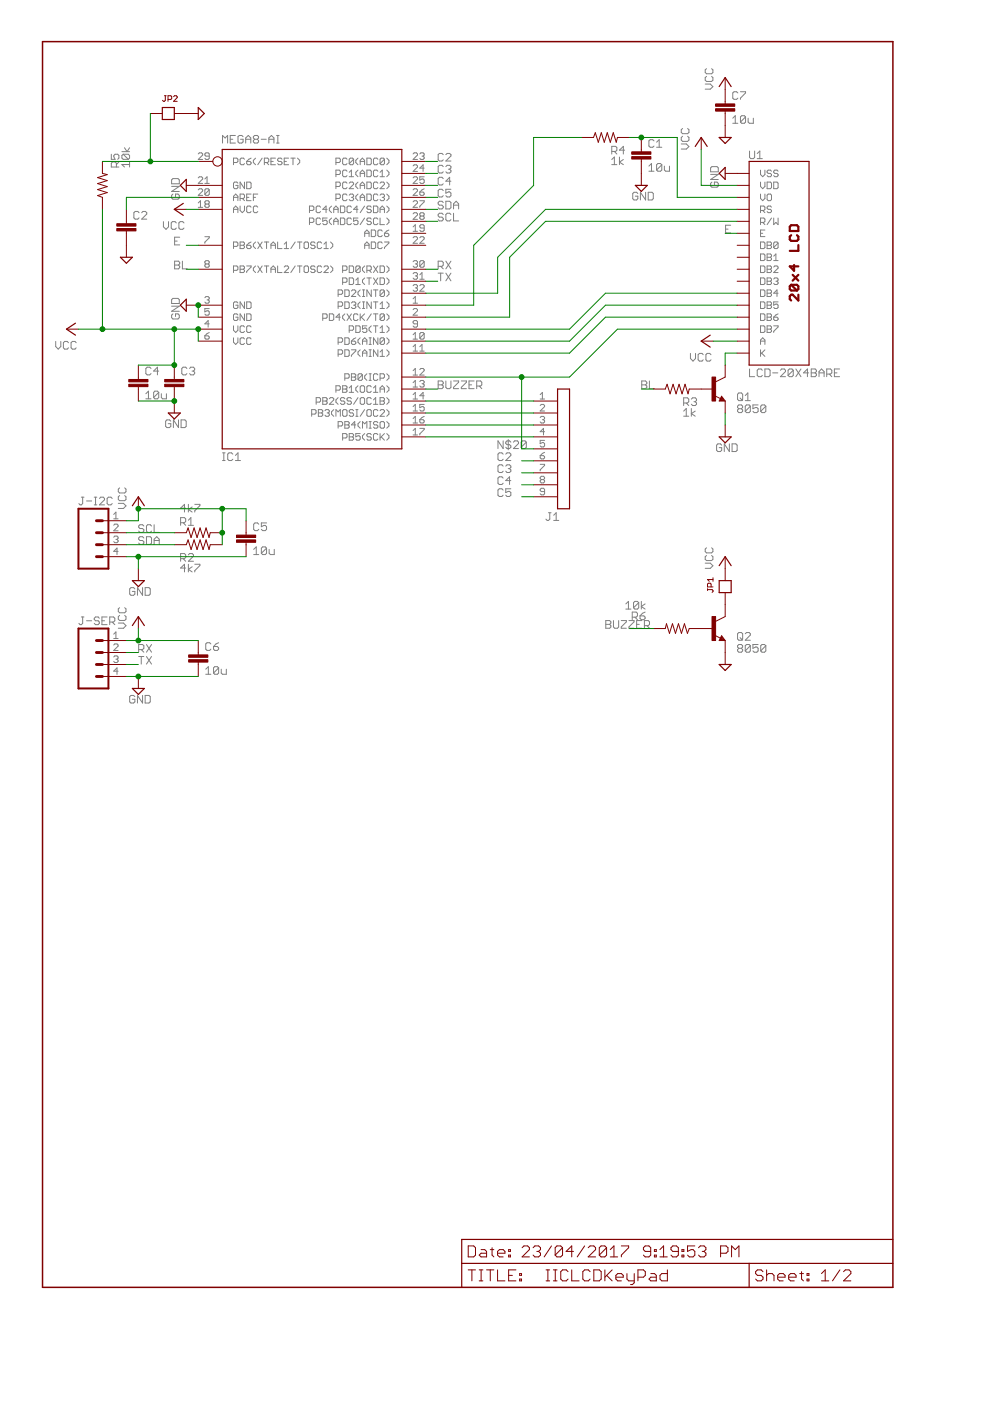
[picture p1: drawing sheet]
<svg xmlns="http://www.w3.org/2000/svg" width="210mm" height="297mm" viewBox="0 0 210 297" stroke-linecap="round" stroke-linejoin="round" font-family="sans-serif">
<g fill="none" stroke="#808080" stroke-width=".21">
<path d="M149.5 17.8h1.1l.6 .6-.6 .5h-1.1M149.8 16.2l-.3 .3v.5l.3 .3h1.1l.3-.3v-.5l-.3-.3M149.8 14.6l-.3 .2v.6l.3 .2h1.1l.3-.2v-.6l-.3-.2M156.4 19.7l-.2-.2h-.6l-.2 .2v1.1l.2 .3h.6l.2-.3M157 19.5h1.1v.2l-1.1 1.1v.3M23.6 32.7v1.1h.8l-.3-.8 .3-.3h.6l.2 .3v.5l-.2 .3M24.7 35.4v-.8l-.3-.3h-.5l-.3 .3v.8h1.6M25.2 34.3l-.5 .6M25.8 32.2h1.7M26.1 32.7h1.1l.3 .3v.5l-.3 .3M26.1 32.7l-.3 .3v.5l.3 .3h1.1M26.1 32.7l1.1 1.1"/>
<path d="M26.4 31.3l.5 .9 .6-.9M27.5 34.9h-1.7l.6 .5M27.5 34.3v1.1M36.4 39.5h1.6l-1.6 1.1h1.6M36.7 37.9h1l.3 .2v.9h-1.6v-.9zM42 37.7l.3-.2h.4l.3 .2v.3l-1 .9h1M42 32.6l.3-.2h.4l.3 .2v.3l-1 .9h1M43.4 38.9h1M43.4 38l.5-.5v1.4M44.4 33.1h-.7l-.3-.2 .3-.5h.4l.3 .2v1l-.3 .2h-.4l-.3-.2M47.2 30.3v-1.6l.5 .6 .6-.6v1.6M48.8 29.5h.6"/>
<path d="M49.5 34.5h.7l.2-.3v-.4l-.2-.3h-.7v1.4M49.9 28.7h-1.1v1.6h1.1M50.4 38.8l-.2-.2h-.5l-.2 .2v1l.2 .2h.5l.2-.2v-.5h-.4M51.5 29l-.2-.3h-.6l-.2 .3v1.1l.2 .2h.6l.2-.2v-.6h-.5M51.8 33.8l-.2-.3h-.5l-.2 .3v.9l.2 .2h.5l.2-.2M51.8 38.6v1.4l-.9-1.4v1.4M52.1 29.5h1.1M52.1 30.3v-1l.5-.6 .6 .6v1M52.3 38.6h.7l.2 .2v1l-.2 .2h-.7zM52.3 34.2h.7l.2 .5-.2 .2h-.5l-.2-.2zM53.2 33.5l-.9 .7M54 29.5l-.3-.2v-.3l.3-.3h.5l.3 .3v.3l-.3 .2"/>
<path d="M54 29.5l-.3 .3v.3l.3 .2h.5l.3-.2v-.3l-.3-.3M54 29.5h.5M54.2 33.5l-.5 .5v.5l.5 .4M55.4 29.5h1.1M55.6 33.5l-.9 1.4M56 34.5h.7l.3-.3v-.4l-.3-.3h-.7v1.4M56.5 34.5l.5 .4M57 29.5h1.1M57 30.3v-1l.6-.6 .5 .6v1M57.4 34.2h.5M58.4 33.5h-1v1.4h1M58.6 28.7h.6"/>
<path d="M58.6 30.3h.6M58.9 28.7v1.6M59.8 33.8l-.2-.3h-.5l-.2 .3v.2l.2 .2h.5l.2 .5-.2 .2h-.5l-.2-.2M60.3 34.2h.4M61.2 33.5h-.9v1.4h.9M61.7 33.5h.9M62.1 33.5v1.4M63.1 33.5l.4 .5v.5l-.4 .4M71.2 39.5h.7l.3-.2v-.5l-.3-.2h-.7v1.4M71.2 37h.7l.3-.2v-.5l-.3-.2h-.7v1.4M71.2 34.5h.7l.3-.3v-.4l-.3-.3h-.7v1.4M73.6 38.8l-.3-.2h-.4l-.3 .2v1l.3 .2h.4l.3-.2"/>
<path d="M73.6 33.8l-.3-.3h-.4l-.3 .3v.9l.3 .2h.4l.3-.2M73.6 36.3l-.3-.2h-.4l-.3 .2v.9l.3 .3h.4l.3-.3M74 38.8l.3-.2h.4l.3 .2v.3l-1 .9h1M74 36.5l.5-.4v1.4M74 37.5h1M75 33.8l-.3-.3h-.4l-.3 .3v.9M75 33.8v.9l-.3 .2h-.4l-.3-.2M75 33.8l-1 .9M75.9 33.5l-.5 .5v.5l.5 .4M75.9 36.1l-.5 .4v.5l.5 .5M75.9 38.6l-.5 .5v.4l.5 .5M76.4 34.9v-.9l.4-.5 .5 .5v.9"/>
<path d="M76.4 37.5v-1l.4-.4 .5 .4v1M76.4 39.3h.9M76.4 36.8h.9M76.4 34.2h.9M77.8 38.6h.7l.2 .2v1l-.2 .2h-.7zM77.8 33.5h.7l.2 .3v.9l-.2 .2h-.7zM77.8 36.1h.7l.2 .2v.9l-.2 .3h-.7zM80.1 38.8l-.2-.2h-.5l-.2 .2v1l.2 .2h.5l.2-.2M80.1 33.8l-.2-.3h-.5l-.2 .3v.9l.2 .2h.5l.2-.2M80.1 36.3l-.2-.2h-.5l-.2 .2v.9l.2 .3h.5l.2-.3M80.6 38.8l.2-.2h.5l.2 .2v.3l-.9 .9h.9M80.6 37.5h.9"/>
<path d="M80.6 36.5l.4-.4v1.4M81.5 33.8l-.2-.3h-.5l-.2 .3v.9M81.5 33.8v.9l-.2 .2h-.5l-.2-.2M81.5 33.8l-.9 .9M82 33.5l.5 .5v.5l-.5 .4M82 36.1l.5 .4v.5l-.5 .5M82 38.6l.5 .5v.4l-.5 .5M87.6 35.2l.2-.3h.5l.2 .3v.2l-.9 .9h.9M87.6 37.7l.2-.2h.5l.2 .2v.3l-.9 .9h.9M87.6 32.6l.2-.2h.5l.2 .2v.3l-.9 .9h.9M89 32.6l.2-.2h.5l.2 .2-.2 .5M89.5 33.1h.2"/>
<path d="M89.7 33.1l.2 .2-.2 .5h-.5l-.2-.2M89.9 37.5h-.9v.7l.7-.2 .2 .2v.5l-.2 .2h-.5l-.2-.2M89.9 35.6h-.9l.7-.7v1.4M94 32.8l-.3-.3h-.5l-.3 .3v1.1l.3 .2h.5l.3-.2M94 35.3l-.3-.2h-.5l-.3 .2v1.1l.3 .3h.5l.3-.3M94 37.9l-.3-.3h-.5l-.3 .3v1.1l.3 .2h.5l.3-.2M94.5 35.3l.3-.2h.5l.3 .2v.3l-.3 .3M94.5 32.8l.3-.3h.5l.3 .3v.3l-1.1 1h1.1M95.1 35.9h.2M95.3 35.9l.3 .3v.2l-.3 .3h-.5l-.3-.3M95.6 38.4h-1.1l.8-.8v1.6M129.7 33.8l.6-.5v1.6"/>
<path d="M129.7 34.9h1.1M129.7 32.1h.8l.3-.3v-.5l-.3-.3h-.8v1.7M130.3 32.1l.5 .6M131.3 33.3v1.6M132.2 33.8l-.9 .6 .9 .5M132.4 31.8h-1.1l.9-.8v1.7M137.6 35.2l.5-.5v1.6M137.6 36.3h1.1M138.7 29.9l-.3-.3h-.5l-.3 .3v1.1l.3 .2h.5l.3-.2M139.2 31.2h1.1M139.2 30.1l.6-.5v1.6M140.3 34.9v1.1l-.3 .3h-.5l-.3-.3"/>
<path d="M140.3 34.9l-.3-.2h-.5l-.3 .2v1.1M140.3 34.9l-1.1 1.1M140.9 35.2v.8l.2 .3h.8v-1.1M144.4 30.5h1.1l.6 .6-.6 .5h-1.1M144.7 28.9l-.3 .3v.5l.3 .3h1.1l.3-.3v-.5l-.3-.3M144.7 27.2l-.3 .3v.6l.3 .2h1.1l.3-.2v-.6l-.3-.3M150.7 35.6l.2-.3h1.1l.3 .3v.8h-1.6zM150.7 37h1.6l-1.6 1.1h1.6M150.9 38.6l-.2 .3v.5l.2 .3h1.1l.3-.3v-.5l-.3-.3h-.5v.6M155.4 25.1l.5-.6v1.6M155.4 26.1h1M158.1 24.8v1.1l-.3 .2h-.5l-.3-.2"/>
<path d="M158.1 24.8l-.3-.3h-.5l-.3 .3v1.1M158.1 24.8l-1.1 1.1M158.6 25.1v.8l.3 .2h.8v-1M158.9 32v1.4l.3 .2h.5l.3-.2v-1.4M160.5 33.6h1.1M160.5 32.6l.6-.6v1.6M161.2 36.1v.9l.5 .5 .5-.5v-.9M161.2 38.6v.9l.5 .5 .5-.5v-.9M162.6 38.6h.7l.3 .2v1l-.3 .2h-.7zM163.6 36.3l-.3-.2h-.4l-.3 .2 .3 .5h.4l.3 .2-.3 .5h-.4l-.3-.3M164 38.6h.7l.3 .2v1l-.3 .2h-.7zM165 36.3l-.3-.2h-.4l-.3 .2 .3 .5h.4l.3 .2-.3 .5h-.4l-.3-.3"/>
<path d="M29.5 45.1l-.3-.3h-.5l-.3 .3v1.1l.3 .3h.5l.3-.3M30 45.1l.3-.3h.5l.3 .3v.3l-1.1 1.1h1.1M34.6 47v1.1l.6 .5 .5-.5v-1.1M36.7 41.1l-.3 .3v.6l.3 .2h1l.3-.2v-.6l-.3-.3h-.5v.6M37 55.4h.8l.3 .2v.3l-.3 .3 .3 .3v.2l-.3 .3h-.8zM37 56.2h.8M37 51.1h.6M37.4 47.3l-.3-.3h-.5l-.3 .3v1l.3 .3h.5l.3-.3M38.1 50.3h-1.1v1.6h1.1M38.7 55.4v1.6h1.1M39 47.3l-.3-.3h-.5l-.3 .3v1l.3 .3h.5l.3-.3M42 40.3l.3-.3h.4l.3 .3v.2l-1 .9h1"/>
<path d="M42 43l.5-.4v1.4M42 44h1M43.4 50.2h1v.2l-1 1v.2M43.7 56l-.3-.3 .3-.4h.4l.3 .2-.3 .5M43.7 43.3l-.3-.3 .3-.4h.4l.3 .2-.3 .5M43.7 43.3l-.3 .2 .3 .5h.4l.3-.3-.3-.4M43.7 56l-.3 .2 .3 .5h.4l.3-.3-.3-.4M43.7 56h.4M43.7 43.3h.4M44.4 40.3v.9l-.3 .2h-.4l-.3-.2M44.4 40.3l-.3-.3h-.4l-.3 .3v.9M44.4 40.3l-1 .9"/>
<path d="M49.5 42.5v-.9l.5-.5 .4 .5v.9M49.5 45.1v-.9l.5-.5 .4 .5v.9M49.5 52.2h.7l.2-.2v-.5l-.2-.2h-.7v1.4M49.5 57.3h.7l.2-.2v-.5l-.2-.2h-.7v1.4M49.5 41.8h.9M49.5 44.4h.9M50.9 56.4h.7l.2 .2-.2 .5 .2 .5-.2 .2h-.7zM50.9 42.1h.7l.2-.3v-.4l-.2-.3h-.7v1.4M50.9 43.7v.9l.5 .5 .4-.5v-.9M50.9 51.3h.7l.2 .2-.2 .5 .2 .5-.2 .2h-.7zM50.9 57.1h.7M50.9 52h.7"/>
<path d="M51.4 42.1l.4 .4M52.3 56.4h.9v.2l-.9 1v.2M52.3 52h.7l.2 .5-.2 .2h-.5l-.2-.2zM52.3 41.8h.5M53.2 41.1h-.9v1.4h.9M53.2 43.9l-.2-.2h-.5l-.2 .2v1l.2 .2h.5l.2-.2M53.2 51.3l-.9 .7M53.7 41.8h.5M54.2 51.3l-.5 .5v.4l.5 .5M54.2 56.4l-.5 .5v.4l.5 .5M54.7 41.1h-1v1.4M54.7 43.9l-.3-.2h-.4l-.3 .2v1l.3 .2h.4l.3-.2"/>
<path d="M54.7 56.4l.9 1.4M54.7 51.3l.9 1.4M55.6 56.4l-.9 1.4M55.6 51.3l-.9 1.4M56 56.4h1M56 51.3h1M56.5 51.3v1.4M56.5 56.4v1.4M57.4 57.1h1M57.4 52.7v-.9l.5-.5 .5 .5v.9M57.4 57.8v-.9l.5-.5 .5 .5v.9M57.4 52h1"/>
<path d="M58.9 51.3v1.4h.9M58.9 56.4v1.4h.9M60.3 56.6l.2-.2h.5l.2 .2v.3l-.9 .9h.9M60.3 52.7h.9M60.3 51.8l.4-.5v1.4M62.6 56.4l-.9 1.4M62.6 51.3l-.9 1.4M63.1 56.4h.9M63.1 51.3h.9M63.5 51.3v1.4M63.5 56.4v1.4M64.5 51.5l.2-.2h.5l.2 .2v1l-.2 .2h-.5l-.2-.2z"/>
<path d="M64.7 56.4h.5l.2 .2v1l-.2 .2h-.5l-.2-.2v-1zM65.6 44.6h.7l.2-.2v-.5l-.2-.2h-.7v1.4M65.6 47.2h.7l.2-.3v-.4l-.2-.3h-.7v1.4M66.8 56.6l-.2-.2h-.5l-.2 .2 .2 .5h.5l.2 .2-.2 .5h-.5l-.2-.2M66.8 51.5l-.2-.2h-.5l-.2 .2 .2 .5h.5l.2 .2-.2 .5h-.5l-.2-.2M68 43.9l-.3-.2h-.4l-.3 .2v1l.3 .2h.4l.3-.2M68 46.5l-.3-.3h-.4l-.3 .3v.9l.3 .2h.4l.3-.2M68.2 56.6l-.2-.2h-.5l-.2 .2v1l.2 .2h.5l.2-.2M68.2 51.5l-.2-.2h-.5l-.2 .2v1l.2 .2h.5l.2-.2M68.7 56.6l.2-.2h.5l.2 .2v.3l-.9 .9h.9M68.7 52.7h.9M68.7 51.8l.5-.5v1.4"/>
<path d="M69.4 44.4h-1l.7-.7v1.4M69.4 46.2h-1v.7l.7-.2 .3 .2v.5l-.3 .2h-.4l-.3-.2M70.1 56.4l.4 .5v.4l-.4 .5M70.1 51.3l.4 .5v.4l-.4 .5M70.3 43.7l-.5 .5v.4l.5 .5M70.3 46.2l-.5 .5v.5l.5 .4M70.8 44.4h.9M70.8 45.1v-.9l.4-.5 .5 .5v.9M70.8 47.6v-.9l.4-.5 .5 .5v.9M70.8 46.9h.9M71.2 42.1h.7l.3-.3v-.4l-.3-.3h-.7v1.4M72.2 43.7h.7l.2 .2v1l-.2 .2h-.7z"/>
<path d="M72.2 46.2h.7l.2 .3v.9l-.2 .2h-.7zM72.6 57.3h.7l.3-.2v-.5l-.3-.2h-.7v1.4M72.6 59.9h.7l.3-.3v-.4l-.3-.3h-.7v1.4M73.6 41.4l-.3-.3h-.4l-.3 .3v.9l.3 .2h.4l.3-.2M74 41.4l.3-.3h.4l.3 .3-.3 .4M74 56.4h.7l.3 .2v1l-.3 .2h-.7zM74 58.9h.7l.3 .3v.9l-.3 .2h-.7zM74.5 43.9l-.2-.2h-.5l-.2 .2v1l.2 .2h.5l.2-.2M74.5 46.5l-.2-.3h-.5l-.2 .3v.9l.2 .2h.5l.2-.2M74.5 41.8h.2M74.7 41.8l.3 .3-.3 .4h-.4l-.3-.2M75.4 59.4l.5-.5v1.4"/>
<path d="M75.9 46.2h-.9v.7l.7-.2 .2 .2v.5l-.2 .2h-.5l-.2-.2M75.9 41.1l-.5 .5v.5l.5 .4M75.9 44.4h-.9l.7-.7v1.4M76.4 56.6l-.3-.2h-.4l-.3 .2v1M76.4 40v-.9l.4-.5 .5 .5v.9M76.4 42.5v-.9l.4-.5 .5 .5v.9M76.4 56.6v1l-.3 .2h-.4l-.3-.2M76.4 41.8h.9M76.4 56.6l-1 1M77.3 46.2l-.9 1.4M77.3 43.7l-.9 1.4M77.3 56.4l-.4 .5v.4l.4 .5"/>
<path d="M77.3 58.9l-.4 .5v.5l.4 .4M77.3 52h1M77.3 50.2v-1l.5-.4 .5 .4v1M77.3 52.7v-.9l.5-.5 .5 .5v.9M77.3 49.5h1M77.8 41.1h.7l.2 .3v.9l-.2 .2h-.7zM77.8 57.3h.7l.2-.2v-.5l-.2-.2h-.7v1.4M77.8 58.9h.9M78.3 58.9v1.4M78.3 57.3l.4 .5M78.7 43.9l-.2-.2h-.5l-.2 .2 .2 .5h.5l.2 .2-.2 .5h-.5l-.2-.2M78.7 46.5l-.2-.3h-.5l-.2 .3 .2 .4h.5l.2 .3-.2 .4h-.5l-.2-.2"/>
<path d="M78.7 48.8h.7l.3 .2v.9l-.3 .3h-.7zM78.7 51.3h.7l.3 .2v1l-.3 .2h-.7zM79.2 43.7h.7l.2 .2v1l-.2 .2h-.7zM79.2 58.9l.9 1.4M79.2 56.4l.9 1.4M80.1 41.4l-.2-.3h-.5l-.2 .3v.9l.2 .2h.5l.2-.2M80.1 46.5l-.2-.3h-.5l-.2 .3v.9l.2 .2h.5l.2-.2M80.1 58.9l-.9 1.4M80.1 56.4l-.9 1.4M80.6 41.4l.2-.3h.5l.2 .3-.2 .4M80.6 45.1v-.9l.4-.5 .5 .5v.9M80.6 46.2v1.4h.9"/>
<path d="M80.6 56.4h.7l.2 .2v1l-.2 .2h-.7zM80.6 58.9h.7l.2 .3v.9l-.2 .2h-.7zM80.6 44.4h.9M81 49l-.2-.2h-.5l-.2 .2v.9l.2 .3h.5l.2-.3M81 51.5l-.2-.2h-.5l-.2 .2v1l.2 .2h.5l.2-.2M81 41.8h.3M81.3 41.8l.2 .3-.2 .4h-.5l-.2-.2M81.5 51.3h.9v.2l-.9 1v.2M81.5 49.5h.7l.2 .4-.2 .3h-.5l-.2-.3zM82 58.9l.5 .5v.5l-.5 .4M82 41.1l.5 .5v.5l-.5 .4M82 43.7l.5 .5v.4l-.5 .5"/>
<path d="M82 46.2l.5 .5v.5l-.5 .4M82 56.4l.5 .5v.4l-.5 .5M82.4 48.8l-.9 .7M87.6 48.1l.5-.5v1.4M87.6 40.3l.2-.3h.5l.2 .3v.2l-.9 .9h.9M87.6 55.5l.2-.2h.5l.2 .2-.2 .5M87.6 50.4l.2-.2h.5l.2 .2v.3l-.9 .9h.9M87.6 42.8l.2-.2h.5l.2 .2v.2l-.9 1h.9M87.6 45.3l.2-.2h.5l.2 .2v.3l-.9 .9h.9M87.6 58l.2-.2h.5l.2 .2-.2 .5M87.6 49h.9M88.1 56h.2"/>
<path d="M88.1 58.5h.2M88.3 56l.2 .2-.2 .5h-.5l-.2-.3M88.3 58.5l.2 .2-.2 .5h-.5l-.2-.2M89 40.7h.7l.2 .5-.2 .2h-.5l-.2-.2zM89 42.6h.9v.2l-.9 .9v.3M89 50.4l.2-.2h.5l.2 .2v.3l-.9 .9h.9M89 58.3l.5-.5v1.4M89 59.2h.9M89.2 45.8l-.2-.2 .2-.5h.5l.2 .2-.2 .5M89.2 45.8l-.2 .2 .2 .5h.5l.2-.2-.2-.5M89.2 45.8h.5M89.9 55.5l-.2-.2h-.5l-.2 .2v.9"/>
<path d="M89.9 48.3h-.7l-.2-.2 .2-.5h.5l.2 .3v.9l-.2 .2h-.5l-.2-.2M89.9 55.5v.9l-.2 .3h-.5l-.2-.3M89.9 55.5l-.9 .9M89.9 40l-.9 .7M92.9 56.5h.8l.3-.3v-.6l-.3-.2h-.8v1.6M92.9 57.9h1.1M93.4 56.5l.6 .5M93.4 57.9v1.6M94 42.9l-.3-.2h-.5l-.3 .2v.3l.3 .3h.5l.3 .3v.2l-.3 .3h-.5l-.3-.3M94 45.5l-.3-.3h-.5l-.3 .3v.3l.3 .2h.5l.3 .3v.3l-.3 .2h-.5l-.3-.2M94 40.4l-.3-.3h-.5l-.3 .3v1.1l.3 .3h.5l.3-.3M94.5 42.7h.8l.3 .2v1.1l-.3 .3h-.8z"/>
<path d="M94.5 55.4l1.1 1.6M94.5 57.9l1.1 1.6M95.6 40.1h-1.1v.9l.6-.3h.2l.3 .3v.5l-.3 .3h-.5l-.3-.3M95.6 45.5l-.3-.3h-.5l-.3 .3v1.1l.3 .2h.5l.3-.2M95.6 55.4l-1.1 1.6M95.6 57.9l-1.1 1.6M96.2 44.3v-1.1l.5-.5 .5 .5v1.1M96.2 45.2v1.6h1M96.2 43.5h1M135.2 41l-.2-.2h-.6l-.2 .2v1.1l.2 .3h.6l.2-.3v-.5h-.5M136.9 40.8v1.6l-1.1-1.6v1.6M137.4 40.8h.8l.3 .2v1.1l-.3 .3h-.8z"/>
<path d="M153.8 48.6h.6M154.9 47.8h-1.1v1.6h1.1M161.2 41.1v1l.5 .4 .5-.4v-1M161.2 44.6h.7l.3-.2v-.5l-.3-.2h-.7v1.4M161.2 47.2h.7l.3-.3v-.4l-.3-.3h-.7v1.4M161.2 51.3h.7l.3 .2v1l-.3 .2h-.7zM161.2 53.8h.7l.3 .3v.9l-.3 .2h-.7zM161.2 56.4h.7l.3 .2v1l-.3 .2h-.7zM161.2 58.9h.7l.3 .3v.9l-.3 .2h-.7zM161.2 49.5h.5M161.7 47.2l.5 .4M161.7 44.6l.5 .5"/>
<path d="M162.2 48.8h-1v1.4h1M162.6 41.4l.3-.3h.4l.3 .3v.9l-.3 .2h-.4l-.3-.2zM162.6 56.4h.7l.3 .2-.3 .5 .3 .5-.3 .2h-.7zM162.6 57.1h.7M162.6 51.3h.7l.3 .2-.3 .5 .3 .5-.3 .2h-.7zM162.6 52h.7M162.6 58.9h.7l.3 .3-.3 .4 .3 .5-.3 .2h-.7zM162.6 53.8h.7l.3 .3-.3 .4 .3 .5-.3 .2h-.7zM162.6 54.5h.7M162.6 59.6h.7M163.6 43.9l-.3-.2h-.4l-.3 .2 .3 .5h.4l.3 .2-.3 .5h-.4l-.3-.2M163.6 46.2l-1 1.4"/>
<path d="M164 59.2l.3-.3h.4l.3 .3-.3 .4M164 56.6l.3-.2h.4l.3 .2v.3l-1 .9h1M164 46.2v1.4l.5-.4 .5 .4v-1.4M164 55.2h1M164 54.3l.5-.5v1.4M164.5 59.6h.2M164.7 59.6l.3 .3-.3 .4h-.4l-.3-.2M165 51.5l-.3-.2h-.4l-.3 .2v1M165 51.5v1l-.3 .2h-.4l-.3-.2M165 51.5l-1 1M11.8 72.4v1.1l.5 .5 .6-.5v-1.1M14.5 72.7l-.3-.3h-.5l-.3 .3v1l.3 .3h.5l.3-.3"/>
<path d="M16.2 72.7l-.3-.3h-.6l-.2 .3v1l.2 .3h.6l.3-.3M32 78.1l-.3-.2h-.5l-.3 .2v1.1l.3 .3h.5l.3-.3M33.7 78.7h-1.1l.8-.8v1.6M36.4 64.9h1.6l-1.6 1.1h1.6M36.7 66.5l-.3 .3v.6l.3 .2h1l.3-.2v-.6l-.3-.3h-.5v.6M36.7 63.3h1l.3 .2v.8h-1.6v-.8zM39.6 78.1l-.2-.2h-.6l-.3 .2v1.1l.3 .3h.6l.2-.3M40.2 78.1l.2-.2h.6l.3 .2v.3l-.3 .3M40.7 78.7h.3M41 78.7l.3 .2v.3l-.3 .3h-.6l-.2-.3M43.4 63.1l.3-.2h.4l.3 .2-.3 .5M43.4 71.2h.7l.3 .5-.3 .2h-.4l-.3-.2z"/>
<path d="M43.9 63.6h.2M44.1 63.6l.3 .2-.3 .5h-.4l-.3-.2M44.4 68.7h-1l.7-.7v1.4M44.4 65.4h-1v.7l.7-.2 .3 .2v.5l-.3 .2h-.4l-.3-.2M44.4 70.5l-1 .7M49.5 69.1v.9l.5 .5 .4-.5v-.9M49.5 71.6v1l.5 .4 .4-.4v-1M50.4 64.2l-.2-.2h-.5l-.2 .2v1l.2 .2h.5l.2-.2v-.5h-.4M50.4 66.8l-.2-.3h-.5l-.2 .3v.9l.2 .2h.5l.2-.2v-.5h-.4M51.8 64v1.4l-.9-1.4v1.4M51.8 66.5v1.4l-.9-1.4v1.4M51.8 69.3l-.2-.2h-.5l-.2 .2v1l.2 .2h.5l.2-.2"/>
<path d="M51.8 71.9l-.2-.3h-.5l-.2 .3v.9l.2 .2h.5l.2-.2M52.3 66.5h.7l.2 .3v.9l-.2 .2h-.7zM52.3 64h.7l.2 .2v1l-.2 .2h-.7zM53.2 71.9l-.2-.3h-.5l-.2 .3v.9l.2 .2h.5l.2-.2M53.2 69.3l-.2-.2h-.5l-.2 .2v1l.2 .2h.5l.2-.2M68.4 67.5h.7l.3-.3v-.4l-.3-.3h-.7v1.4M69.8 66.5h.7l.3 .3v.9l-.3 .2h-.7zM71.7 64.9h.7l.2-.2v-.5l-.2-.2h-.7v1.4M71.7 62.4h.7l.2-.2v-.5l-.2-.2h-.7v1.4M71.7 72.6h.7l.2-.3v-.4l-.2-.3h-.7v1.4M71.7 75.1h.7l.2-.2v-.5l-.2-.2h-.7v1.4M72.2 67.2h-1l.7-.7v1.4"/>
<path d="M73.1 66.5l-.5 .5v.5l.5 .4M73.1 61.5h.7l.2 .2v.9l-.2 .3h-.7zM73.1 64h.7l.2 .2v1l-.2 .2h-.7zM73.1 71.6h.7l.2 .3v.9l-.2 .2h-.7zM73.1 74.2h.7l.2 .2v.9l-.2 .3h-.7zM73.6 66.5l.9 1.4M74 70h.7l.3-.2v-.5l-.3-.2h-.7v1.4M74.5 79.2h.7l.2 .3-.2 .4 .2 .5-.2 .2h-.7zM74.5 61.7l.2-.2h.5l.2 .2v.2l-.9 1h.9M74.5 64.2l.2-.2h.5l.2 .2-.2 .5M74.5 72.3h.7l.2 .5-.2 .2h-.5l-.2-.2zM74.5 74.2h.9v.2l-.9 .9v.3"/>
<path d="M74.5 79.9h.7M74.5 66.5l-.9 1.4M75 64.7h.2M75.2 64.7l.2 .2-.2 .5h-.5l-.2-.2M75.4 69.1h.7l.3 .2v1l-.3 .2h-.7zM75.4 71.6l-.9 .7M75.4 60.3h1M75.9 66.8l-.2-.3h-.5l-.2 .3v.9l.2 .2h.5l.2-.2M76.4 66.5v1.4M76.4 61.5l-.5 .4v.5l.5 .5M76.4 64l-.5 .5v.4l.5 .5M76.4 71.6l-.5 .5v.5l.5 .4"/>
<path d="M76.4 74.2l-.5 .4v.5l.5 .5M76.6 67.2l.7 .7M76.8 79.5v.9l-.2 .2h-.5l-.2-.2M76.8 79.5l-.2-.3h-.5l-.2 .3v.9M76.8 79.5l-.9 .9M76.9 73v-.9l.4-.5 .5 .5v.9M76.9 75.6v-1l.4-.4 .5 .4v1M76.9 64h.4M76.9 65.4h.4M76.9 62.9h.4M76.9 74.9h.9M76.9 72.3h.9"/>
<path d="M76.9 61.5h.4M77.1 61.5v1.4M77.1 64v1.4M77.3 66.5l-.9 1M77.8 69.1h-.9v.7l.7-.2 .2 .2v.5l-.2 .2h-.5l-.2-.2M77.8 79.2l-.5 .5v.5l.5 .4M78.3 71.6h.4M78.3 73h.4M78.3 79.2h.4M78.3 74.2h.4M78.3 75.6h.4M78.5 71.6v1.4"/>
<path d="M78.5 74.2v1.4M78.5 79.2v1.4M78.7 61.5v1.4l-.9-1.4v1.4M78.7 64v1.4l-.9-1.4v1.4M78.7 69.1l-.4 .5v.4l.4 .5M78.7 66.5l-.9 1.4M79.2 66.5h.9M79.2 64h.9M79.2 69.1h.9M79.2 61.5h.9M79.7 61.5v1.4M79.7 64v1.4"/>
<path d="M79.7 66.5v1.4M79.7 69.1v1.4M80.1 71.6v1.4l-.9-1.4v1.4M80.1 74.2v1.4l-.9-1.4v1.4M80.1 79.5l-.2-.3h-.5l-.2 .3v.9l.2 .2h.5l.2-.2M80.6 65.4h.9M80.6 70.5h.9M80.6 75.6h.9M80.6 74.6l.4-.4v1.4M80.6 64.5l.4-.5v1.4M80.6 69.6l.4-.5v1.4M81.5 66.8l-.2-.3h-.5l-.2 .3v.9"/>
<path d="M81.5 61.7l-.2-.2h-.5l-.2 .2v.9M81.5 71.9l-.2-.3h-.5l-.2 .3v.9M81.5 61.7v.9l-.2 .3h-.5l-.2-.3M81.5 66.8v.9l-.2 .2h-.5l-.2-.2M81.5 71.9v.9l-.2 .2h-.5l-.2-.2M81.5 71.9l-.9 .9M81.5 66.8l-.9 .9M81.5 61.7l-.9 .9M82 61.5l.5 .4v.5l-.5 .5M82 64l.5 .5v.4l-.5 .5M82 66.5l.5 .5v.5l-.5 .4M82 69.1l.5 .5v.4l-.5 .5"/>
<path d="M82 71.6l.5 .5v.5l-.5 .4M82 74.2l.5 .4v.5l-.5 .5M82 79.2l.5 .5v.5l-.5 .4M87.6 78.6l.5-.5v1.4M87.6 63.4l.5-.5v1.4M87.6 71l.5-.5v1.4M87.6 73.5l.5-.5v1.4M87.6 65.7l.2-.3h.5l.2 .3v.2l-.9 .9h.9M87.6 64.3h.9M87.6 71.9h.9M87.6 79.5h.9M87.6 74.4h.9"/>
<path d="M87.6 60.6l.2-.3h.5l.2 .3-.2 .4M88.1 61h.2M88.3 61l.2 .3-.2 .4h-.5l-.2-.2M88.5 68.7h-.7l-.2-.3 .2-.4h.5l.2 .2v.9l-.2 .3h-.5l-.2-.3M89 78.4l.2-.3h.5l.2 .3v.2l-.9 .9h.9M89 60.6l.2-.3h.5l.2 .3v.2l-.9 .9h.9M89 74.4h.9M89 73.5l.5-.5v1.4M89.9 70.7v1l-.2 .2h-.5l-.2-.2M89.9 70.7l-.2-.2h-.5l-.2 .2v1M89.9 70.7l-.9 1M146.4 74.9v1.1l.5 .6 .6-.6v-1.1"/>
<path d="M149.1 75.2l-.3-.3h-.5l-.3 .3v1.1l.3 .3h.5l.3-.3M150.7 75.2l-.2-.3h-.6l-.2 .3v1.1l.2 .3h.6l.2-.3M158.9 78.2v1.7h1.1M161.2 61.5h.7l.3 .2v.9l-.3 .3h-.7zM161.2 64h.7l.3 .2v1l-.3 .2h-.7zM161.2 66.5h.7l.3 .3v.9l-.3 .2h-.7zM161.2 69.1h.7l.3 .2v1l-.3 .2h-.7zM161.2 73v-.9l.5-.5 .5 .5v.9M161.2 72.3h1M161.2 74.2v1.4M161.5 74.9l.7 .7M161.6 78.5l-.2-.3h-.6l-.3 .3v1.1l.3 .3h.6l.2-.3"/>
<path d="M162.2 78.2h.8l.3 .3v1.1l-.3 .3h-.8zM162.2 74.2l-1 .9M162.6 66.5h.7l.3 .3-.3 .4 .3 .5-.3 .2h-.7zM162.6 64h.7l.3 .2-.3 .5 .3 .5-.3 .2h-.7zM162.6 64.7h.7M162.6 61.5h.7l.3 .2-.3 .5 .3 .4-.3 .3h-.7zM162.6 67.2h.7M162.6 69.1h.7l.3 .2-.3 .5 .3 .5-.3 .2h-.7zM162.6 62.2h.7M162.6 69.8h.7M163.8 79.1h1.1M164 67.2h.7l.3 .5-.3 .2h-.4l-.3-.2z"/>
<path d="M164 69.1h1v.2l-1 1v.2M165 64h-1v.7l.7-.2 .3 .2v.5l-.3 .2h-.4l-.3-.2M165 62.2h-1l.7-.7v1.4M165 66.5l-1 .7M165.5 78.5l.2-.3h.6l.2 .3v.3l-1 1.1h1M168.2 78.5v1.1l-.3 .3h-.5l-.3-.3M168.2 78.5l-.3-.3h-.5l-.3 .3v1.1M168.2 78.5l-1.1 1.1M168.7 78.2l1.1 1.7M169.8 78.2l-1.1 1.7M171.4 79.1h-1l.8-.9v1.7M172 78.2h.8l.3 .3v.3l-.3 .3 .3 .2v.3l-.3 .3h-.8z"/>
<path d="M172 79.1h.8M173.7 79.1h1M173.7 79.9v-1.1l.5-.6 .5 .6v1.1M175.3 79.3h.8l.3-.2v-.6l-.3-.3h-.8v1.7M175.8 79.3l.6 .6M176.9 79.1h.6M178 78.2h-1.1v1.7h1.1M30.9 83.5l.6-.6v1.7M30.9 84.6h1.1M33.7 83.2v1.1l-.3 .3h-.6l-.2-.3M33.7 83.2l-.3-.3h-.6l-.2 .3v1.1M33.7 83.2l-1.1 1.1"/>
<path d="M34.2 83.5v.8l.3 .3h.8v-1.1M36.2 89.3l-.3-.3h-.5l-.3 .3v1.1l.3 .3h.5l.3-.3v-.6h-.5M37.8 89v1.7l-1-1.7v1.7M38.4 89h.8l.3 .3v1.1l-.3 .3h-.8zM47.2 97.6h.5M47.2 96h.5M47.5 96v1.6M49.4 96.3l-.3-.3h-.5l-.3 .3v1.1l.3 .2h.5l.3-.2M49.9 96.6l.6-.6v1.6M49.9 97.6h1.1M66.1 87.8h.7l.2-.3v-.4l-.2-.3h-.7v1.5M67 85.3h.7l.3-.3v-.5l-.3-.2h-.7v1.4"/>
<path d="M67.5 86.8h.7l.2 .3-.2 .4 .2 .5-.2 .3h-.7zM67.5 87.5h.7M68.4 84.3h.7l.3 .2v.3l-.3 .2 .3 .5-.3 .2h-.7zM68.4 85h.7M68.9 87.1l.2-.3h.5l.2 .3-.2 .4M69.4 87.5h.2M69.6 87.5l.2 .3-.2 .5h-.5l-.2-.3M69.8 84.5l.3-.2h.4l.3 .2v.3l-1 .9h1M70.8 86.8l-.5 .5v.5l.5 .5M71.2 88.3v-1.5l.5 .5 .5-.5v1.5M71.2 82.7h.7l.3-.2v-.5l-.3-.2h-.7v1.4M71.7 90.3h.7l.2-.2v-.5l-.2-.2h-.7v1.4"/>
<path d="M71.7 84.3l-.5 .5v.5l.5 .4M72.6 87.1l.3-.3h.4l.3 .3v.9l-.3 .3h-.4l-.3-.3zM72.6 81.8h.7l.3 .2-.3 .5 .3 .5-.3 .2h-.7zM72.6 92.9h.7l.3-.3v-.4l-.3-.3h-.7v1.4M72.6 82.5h.7M73.1 80.2h.7l.2-.3v-.4l-.2-.3h-.7v1.4M73.1 89.4h.7l.2 .2-.2 .5 .2 .5-.2 .2h-.7zM73.1 84.5l-.2-.2h-.5l-.2 .2v.3l.2 .2h.5l.2 .3-.2 .4h-.5l-.2-.2M73.1 90.1h.7M74 91.9h.7l.3 .3-.3 .4 .3 .5-.3 .2h-.7zM74 92.6h.7M74 82.3l.5-.5v1.4"/>
<path d="M74 83.2h1M74.5 84.5l-.2-.2h-.5l-.2 .2v.3l.2 .2h.5l.2 .3-.2 .4h-.5l-.2-.2M75 87.1l-.3-.3h-.4l-.3 .3 .3 .4h.4l.3 .3-.3 .5h-.4l-.3-.3M75.4 88.3h.5M75.4 90.1h-.9l.7-.7v1.4M75.4 86.8h.5M75.7 86.8v1.5M75.9 81.8l-.5 .5v.4l.5 .5M75.9 84.3l-.9 1.4M76.4 91.9h-1v.7l.7-.2 .3 .2v.5l-.3 .2h-.4l-.3-.2M76.4 89.4l-.5 .5v.4l.5 .5M76.6 81.8h.5l.2 .2v1l-.2 .2h-.5l-.2-.2v-1z"/>
<path d="M76.6 84.3h.5l.2 .2v1l-.2 .2h-.5l-.2-.2v-1zM76.9 90.8v-1.4l.4 .5 .5-.5v1.4M77.3 86.8l-.9 1.5M77.3 91.9l-.4 .5v.5l.4 .4M77.8 87.1l.2-.3h.5l.2 .3v.9l-.2 .3h-.5l-.2-.3zM78.3 89.4h.4M78.3 90.8h.4M78.3 80.6h.4M78.5 89.4v1.4M78.7 84.5l-.2-.2h-.5l-.2 .2v1l.2 .2h.5l.2-.2M78.7 82l-.2-.2h-.5l-.2 .2v1l.2 .2h.5l.2-.2M78.7 92.2l-.2-.3h-.5l-.2 .3 .2 .4h.5l.2 .3-.2 .4h-.5l-.2-.2"/>
<path d="M79.2 85.7h.9M79.2 84.8l.5-.5v1.4M79.2 82.3l.5-.5v1.4M79.2 83.2h.9M80.1 87.1l-.2-.3h-.5l-.2 .3v.9l.2 .3h.5l.2-.3M80.1 92.2l-.2-.3h-.5l-.2 .3v.9l.2 .2h.5l.2-.2M80.1 89.6l-.2-.2h-.5l-.2 .5 .2 .2h.5l.2 .5-.2 .2h-.5l-.2-.2M80.6 87.1l.2-.3h.5l.2 .3v.2l-.9 1h.9M80.6 80.2h.7l.2-.3v-.4l-.2-.3h-.7v1.4M80.6 83.2v-.9l.4-.5 .5 .5v.9M80.6 84.3h.7l.2 .2v.3l-.2 .2 .2 .5-.2 .2h-.7zM80.6 91.9v1.4"/>
<path d="M80.6 85h.7M80.6 82.5h.9M80.8 89.4h.5l.2 .2v1l-.2 .2h-.5l-.2-.2v-1zM80.8 92.6l.7 .7M81.5 91.9l-.9 1M82 91.9l.5 .5v.5l-.5 .4M82 81.8l.5 .5v.4l-.5 .5M82 84.3l.5 .5v.5l-.5 .4M82 86.8l.5 .5v.5l-.5 .5M82 89.4l.5 .5v.4l-.5 .5M87.6 86.2l.5-.5v1.4M87.6 91.3l.5-.5v1.4"/>
<path d="M87.6 81.1l.5-.4v1.4M87.6 83.7l.5-.5v1.4M87.6 88.8l.5-.5v1.4M87.6 92.2h.9M87.6 89.7h.9M87.6 87.1h.9M87.6 84.6h.9M87.6 82.1h.9M89 80.9l.2-.2h.5l.2 .2-.2 .5M89 90.8h.9v.3l-.9 .9v.2M89 89h.7l.2 .5-.2 .2h-.5l-.2-.2zM89.5 81.4h.2"/>
<path d="M89.7 81.4l.2 .2-.2 .5h-.5l-.2-.3M89.9 85.7h-.9v.7l.7-.2 .2 .2v.5l-.2 .2h-.5l-.2-.2M89.9 88.3l-.9 .7M89.9 83.9h-.9l.7-.7v1.4M92.9 80.8h.8l.3 .2v.3l-.3 .3 .3 .3v.2l-.3 .3h-.8zM92.9 81.6h.8M94.5 80.8v1.3l.3 .3h.5l.3-.3v-1.3M96.2 80.8h1v.2l-1 1.1v.3h1M97.8 80.8h1.1v.2l-1.1 1.1v.3h1.1M99.4 81.6h.6M100.5 80.8h-1.1v1.6h1.1M101.1 81.9h.8l.3-.3v-.6l-.3-.2h-.8v1.6"/>
<path d="M101.6 81.9l.6 .5M106.7 96.3l-.3-.3h-.5l-.3 .3v1.1l.3 .2h.5l.3-.2M106.7 98.8l-.3-.2h-.5l-.3 .2v1.1l.3 .3h.5l.3-.3M106.7 93.5v1.6l-1.1-1.6v1.6M107.2 96.3l.3-.3h.5l.3 .3v.3l-1.1 1h1.1M107.2 98.8l.3-.2h.5l.3 .2v.3l-.3 .3M107.8 99.4h.2M107.8 93.2v2.2M108 99.4l.3 .2v.3l-.3 .3h-.5l-.3-.3M108.3 93.7l-.3-.2h-.5l-.3 .2v.3l.3 .3h.5l.3 .3v.2l-.3 .3h-.5l-.3-.3M108.9 93.7l.2-.2h.6l.2 .2v.3l-1 1.1h1M111.6 93.7l-.3-.2h-.5l-.3 .2v1.1"/>
<path d="M111.6 93.7v1.1l-.3 .3h-.5l-.3-.3M111.6 93.7l-1.1 1.1M114.5 86l.3-.3h.4l.3 .3v.2l-1 .9h1M114.5 84.6h1M114.5 83.7l.5-.5v1.4M114.5 88.5l.3-.2h.4l.3 .2-.3 .5M114.5 96.6h.7l.3 .5-.3 .2h-.4l-.3-.2zM114.5 98.4h1v.3l-1 .9v.2M115 89h.2M115.2 89l.3 .2-.3 .5h-.4l-.3-.2M115.5 93.4h-1v.7l.5-.3 .5 .3v.4l-.3 .3h-.4l-.3-.3M115.5 91.5h-1l.7-.7v1.4"/>
<path d="M115.5 95.9l-1 .7M136.1 80.8h.8l.2 .2v.3l-.2 .3 .2 .3v.2l-.2 .3h-.8zM136.1 81.6h.8M137.7 80.8v1.6h1.1M144.9 87.2l.6-.6v1.6M144.9 88.2h1.1M144.9 85.4h.9l.2-.2v-.6l-.2-.3h-.9v1.7M145.5 85.4l.5 .6M146.6 86.6v1.6M146.6 84.6l.3-.3h.5l.3 .3v.3l-.3 .3M147.1 85.2h.3M147.4 87.2l-.8 .5 .8 .5"/>
<path d="M147.4 85.2l.3 .2v.3l-.3 .3h-.5l-.3-.3M153 94.4l-.3-.3h-.5l-.3 .3v1.1l.3 .2h.5l.3-.2v-.6h-.5M154.6 94.1v1.6l-1-1.6v1.6M155.2 94.1h.8l.3 .3v1.1l-.3 .2h-.8zM156.4 83.6l.3-.3h.5l.3 .3v1.1l-.3 .2h-.5l-.3-.2zM156.7 86.7l-.3-.3v-.3l.3-.2h.5l.3 .2v.3l-.3 .3M156.7 86.7l-.3 .2v.3l.3 .3h.5l.3-.3v-.3l-.3-.2M156.7 86.7h.5M156.9 84.4l.6 .5M158 84.9h1.1M158 83.9l.6-.6v1.6M159.1 86.1l-.3-.2h-.5l-.3 .2v1.1"/>
<path d="M159.1 86.1v1.1l-.3 .3h-.5l-.3-.3M159.1 86.1l-1.1 1.1M160.7 85.9h-1.1v.8l.6-.3h.3l.2 .3v.5l-.2 .3h-.6l-.3-.3M162.4 86.1l-.3-.2h-.5l-.3 .2v1.1M162.4 86.1v1.1l-.3 .3h-.5l-.3-.3M162.4 86.1l-1.1 1.1M17.3 105.4h.5M17.5 105.4v1.4l-.2 .2h-.3l-.3-.2M18.4 106.2h1M20 107h.5M20 105.4h.5M20.3 105.4v1.6"/>
<path d="M21.1 105.7l.3-.3h.5l.3 .3v.3l-1.1 1h1.1M23.8 105.7l-.3-.3h-.5l-.3 .3v1.1l.3 .2h.5l.3-.2M24.1 113.9l.2-.2h.5l.2 .2-.2 .5M24.1 109.1l.5-.5v1.4M24.1 110h.9M24.1 111.4l.2-.3h.5l.2 .3v.2l-.9 .9h.9M24.6 114.4h.2M24.8 114.4l.2 .2-.2 .5h-.5l-.2-.3M25 116.9h-.9l.7-.7v1.4M25.1 106.7h1.1l.5 .6-.5 .5h-1.1M25.4 105.1l-.3 .2v.6l.3 .3h1l.3-.3v-.6l-.3-.2M25.4 103.4l-.3 .3v.5l.3 .3h1l.3-.3v-.5l-.3-.3"/>
<path d="M30.5 114.1l-.3-.3h-.5l-.3 .3v.2l.3 .3h.5l.3 .3v.2l-.3 .3h-.5l-.3-.3M30.5 111.5l-.3-.2h-.5l-.3 .2v.3l.3 .3h.5l.3 .2v.3l-.3 .3h-.5l-.3-.3M31.1 113.8h.8l.2 .3v1l-.2 .3h-.8zM32.1 111.5l-.2-.2h-.6l-.2 .2v1.1l.2 .3h.6l.2-.3M32.7 115.4v-1.1l.5-.5 .6 .5v1.1M32.7 111.3v1.6h1.1M32.7 114.6h1.1M38.3 110.8h.8l.3-.2v-.6l-.3-.3h-.8v1.7M38.3 118.4h.8l.3-.2v-.6l-.3-.2h-.8v1.6M38.8 110.8l.6 .6M38.8 118.4l.6 .6M39.4 107.7h-1.1l.8-.8v1.7"/>
<path d="M39.9 106.9v1.7M39.9 119.6v1.7M39.9 110.3l.6-.6v1.7M39.9 111.4h1.1M39.9 117.6l.3-.2h.5l.3 .2v.3l-1.1 1.1h1.1M40.7 107.5l-.8 .5 .8 .6M41.3 106.9h1.1v.3l-1.1 1.1v.3M41.3 119.6h1.1v.3l-1.1 1.1v.3M53.8 116.5l.5-.5v1.6M53.8 117.6h1.1M54.9 111.1l-.3-.2h-.5l-.3 .2v1.1l.3 .3h.5l.3-.3M56.5 116.2v1.1l-.3 .3h-.5l-.3-.3"/>
<path d="M56.5 110.9h-1.1v.8l.6-.3h.2l.3 .3v.5l-.3 .3h-.5l-.3-.3M56.5 116.2l-.3-.2h-.5l-.3 .2v1.1M56.5 116.2l-1.1 1.1M57.1 116.5v.8l.2 .3h.8v-1.1M106.7 103.9l-.3-.3h-.5l-.3 .3v1.1l.3 .3h.5l.3-.3M106.7 101.4l-.3-.3h-.5l-.3 .3v1l.3 .3h.5l.3-.3M108.3 103.6h-1.1v.8l.6-.2h.2l.3 .2v.6l-.3 .3h-.5l-.3-.3M108.3 101.9h-1.1l.8-.8v1.6M114.8 101.7l-.3-.2 .3-.5h.4l.3 .2-.3 .5M114.8 101.7l-.3 .2 .3 .5h.4l.3-.2-.3-.5M114.8 101.7h.4M115.5 104.2h-.7l-.3-.2 .3-.5h.4l.3 .3v.9l-.3 .2h-.4l-.3-.2"/>
<path d="M116.3 108.7h.5M116.6 108.7v1.4l-.3 .2h-.3l-.3-.2M117.4 110.3h1.1M117.4 109.2l.5-.5v1.6M149.5 119.4h1.1l.6 .6-.6 .5h-1.1M149.8 116.1l-.3 .3v.5l.3 .3h1.1l.3-.3v-.5l-.3-.3M149.8 117.8l-.3 .2v.6l.3 .3h1.1l.3-.3v-.6l-.3-.2M17.3 130.8h.5M17.5 130.8v1.4l-.2 .2h-.3l-.3-.2M18.4 131.6h1M21.1 131.1l-.3-.3h-.5l-.3 .3v.2l.3 .3h.5l.3 .3v.3l-.3 .2h-.5l-.3-.2M21.6 131.6h.6"/>
<path d="M22.7 130.8h-1.1v1.6h1.1M23.3 131.9h.8l.2-.3v-.5l-.2-.3h-.8v1.6M23.8 131.9l.5 .5M24.1 134.5l.5-.5v1.4M24.1 136.8l.2-.3h.5l.2 .3v.2l-.9 .9h.9M24.1 139.3l.2-.2h.5l.2 .2-.2 .5M24.1 135.4h.9M24.6 139.8h.2M24.8 139.8l.2 .2-.2 .5h-.5l-.2-.3M25.1 132.1h1.1l.5 .6-.5 .5h-1.1M25.4 128.8l-.3 .3v.5l.3 .3h1l.3-.3v-.5l-.3-.3M25.4 130.5l-.3 .2v.6l.3 .3h1l.3-.3v-.6l-.3-.2"/>
<path d="M28.6 124.9l-.3-.3h-.5l-.3 .3v1l.3 .3h.5l.3-.3v-.5h-.6M29.4 137.7h.8l.3-.2v-.6l-.3-.2h-.8v1.6M29.4 139.2h1.1M30 137.7l.5 .6M30 139.2v1.6M30.2 124.6v1.6l-1.1-1.6v1.6M30.8 124.6h.8l.3 .3v1l-.3 .3h-.8zM31.1 136.7l1 1.6M31.1 139.2l1 1.6M32.1 136.7l-1 1.6M32.1 139.2l-1 1.6M39.4 120.4h-1.1l.8-.8v1.7"/>
<path d="M40.7 120.2l-.8 .5 .8 .6M44.7 136.5l-.3-.2h-.5l-.3 .2v1.1l.3 .3h.5l.3-.3M45.3 137.1h.8l.3 .3v.2l-.3 .3h-.6l-.2-.3zM46.4 136.3l-.6 .2-.5 .6M128.4 131.6h.9l.2 .2v.3l-.2 .3 .2 .3v.2l-.2 .3h-.9zM128.4 132.4h.9M130.1 131.6v1.3l.2 .3h.6l.3-.3v-1.3M131.7 131.6h1.1v.2l-1.1 1.1v.3h1.1M132.7 128l.5-.5v1.6M132.7 129.1h1.1M133.3 131.6h1.1v.2l-1.1 1.1v.3h1.1M134 130.9h.9l.2-.3v-.6l-.2-.2h-.9v1.6"/>
<path d="M134.6 130.9l.5 .5M135 132.4h.5M135.4 127.8v1.1l-.3 .2h-.5l-.3-.2M135.4 127.8l-.3-.3h-.5l-.3 .3v1.1M135.4 127.8l-1.1 1.1M135.7 130.6h.8l.3 .3v.2l-.3 .3h-.5l-.3-.3zM136 127.5v1.6M136.1 131.6h-1.1v1.6h1.1M136.6 132.7h.8l.3-.3v-.6l-.3-.2h-.8v1.6M136.8 128l-.8 .6 .8 .5M136.8 129.8l-.6 .2-.5 .6M137.2 132.7l.5 .5"/>
<path d="M156.4 134.4l.3-.3h.5l.3 .3v1.1l-.3 .2h-.5l-.3-.2zM156.7 137.5l-.3-.3v-.3l.3-.2h.5l.3 .2v.3l-.3 .3M156.7 137.5l-.3 .2v.3l.3 .3h.5l.3-.3v-.3l-.3-.2M156.7 137.5h.5M156.9 135.2l.6 .5M158 134.4l.3-.3h.5l.3 .3v.2l-1.1 1.1h1.1M159.1 136.9l-.3-.2h-.5l-.3 .2v1.1M159.1 136.9v1.1l-.3 .3h-.5l-.3-.3M159.1 136.9l-1.1 1.1M160.7 136.7h-1.1v.8l.6-.3h.3l.2 .3v.5l-.2 .3h-.6l-.3-.3M162.4 136.9l-.3-.2h-.5l-.3 .2v1.1M162.4 136.9v1.1l-.3 .3h-.5l-.3-.3"/>
<path d="M162.4 136.9l-1.1 1.1M25 142.3h-.9l.7-.7v1.4M28.6 147.7l-.3-.3h-.5l-.3 .3v1.1l.3 .3h.5l.3-.3v-.5h-.6M30.2 147.4v1.7l-1.1-1.7v1.7M30.8 147.4h.8l.3 .3v1.1l-.3 .3h-.8zM43.6 141.9l.6-.5v1.6M43.6 143h1.1M46.4 141.6v1.1l-.3 .3h-.6l-.2-.3M46.4 141.6l-.3-.2h-.6l-.2 .2v1.1M46.4 141.6l-1.1 1.1M46.9 141.9v.8l.3 .3h.8v-1.1"/>
</g>
<g fill="none" stroke="#800000" stroke-width=".25">
<path d="M152.5 18.4l1.3-2 1.2 2M34.4 22.8h2.6v2.5h-2.6zM39.5 38v2.6l-1.3-1.3zM42 22.8l1.3 1.3-1.3 1.2zM47.1 31.7h38.1v63.5h-38.1zM134.7 39.3h2.5l-1.2 1.3zM147.4 31.1l1.3-2 1.2 2M152.5 29.1h2.5l-1.2 1.3zM153.8 35.5v2.5l-1.3-1.2zM158.8 34.2h12.7v43.2h-12.7zM25.5 54.5h2.6l-1.3 1.3zM38.9 43.1l-1.9 1.3 1.9 1.3"/>
<path d="M16 68.5l-1.9 1.3 1.9 1.3M39.5 63.4v2.6l-1.3-1.3zM150.6 71.1l-1.9 1.2 1.9 1.3M35.7 87.6h2.5l-1.2 1.2zM118.2 82.5h2.6v25.4h-2.6zM152.5 92.6h2.5l-1.2 1.3zM153 84.5l.1 .3h-.4l.3-.5 .5 .6h-.8M28.1 107.2l1.2-1.9 1.3 1.9M152.5 119.9l1.3-1.9 1.2 1.9M28.1 123.1h2.5l-1.3 1.3zM28.1 132.6l1.2-1.9 1.3 1.9M152.5 123.1h2.5v2.5h-2.5z"/>
<path d="M153 135.3l.1 .3h-.4l.3-.6 .5 .7h-.8M28.1 146h2.5l-1.3 1.2zM152.5 140.9h2.5l-1.2 1.3zM97.9 267.9h91.4M158.8 267.9v5M189.3 262.8h-91.4v10.1"/>
</g>
<g fill="none" stroke="#800000" stroke-width=".21">
<path d="M153.8 16.4v5.6M21.7 34.2v2.6l1 .2-2 .7 2 .6-2 .6 2 .7-2 .6 2 .6-2 .7 1 .3v2.6M31.9 24.1h2.5M34.9 20.3h.3M35.1 20.3v1l-.2 .2-.4-.2M35.6 21.1h.6l.2-.2v-.4l-.2-.2h-.6v1.2M36.8 20.5l.2-.2h.4l.2 .2v.2l-.8 .8h.8M37 24.1h5M39.5 39.3h7.6M42 34.2h3.1M85.2 39.3h5.1M85.2 36.8h5.1"/>
<path d="M85.2 34.2h5.1M123.3 29.1h2.5l.4-1 .7 2.1 .6-2.1 .6 2.1 .7-2.1 .6 2.1 .6-2.1 .7 2.1 .2-1.1h2.6M136 29.1v3.1M136 33.7v5.6M148.7 29.1v2.6M153.8 36.8h5M153.8 23.6v5.5M156.3 39.3h2.5M26.8 44.4v3M26.8 49v5.5M37 44.4h2.5M42 57.1h5.1"/>
<path d="M42 52h5.1M42 41.8h5.1M42 44.4h5.1M85.2 57.1h5.1M85.2 52h5.1M85.2 41.8h5.1M85.2 44.4h5.1M85.2 59.6h5.1M85.2 49.5h5.1M85.2 46.9h5.1M156.3 57.1h2.5M156.3 52h2.5"/>
<path d="M156.3 41.8h2.5M156.3 44.4h2.5M156.3 59.6h2.5M156.3 49.5h2.5M156.3 46.9h2.5M156.3 54.5h2.5M14.1 69.8h2.5M29.3 77.4v3.1M37 77.4v3.1M39.5 64.7h7.6M42 67.2h5.1M42 69.8h5.1"/>
<path d="M42 72.3h5.1M85.2 64.7h5.1M85.2 67.2h5.1M85.2 69.8h5.1M85.2 72.3h5.1M85.2 79.9h5.1M85.2 74.9h5.1M85.2 62.2h5.1M148.7 72.3h2.5M153.8 77.4v2.5l-2.1 1.1M156.3 64.7h2.5M156.3 67.2h2.5"/>
<path d="M156.3 69.8h2.5M156.3 72.3h2.5M156.3 74.9h2.5M156.3 62.2h2.5M29.3 82v3M37 82v5.6M85.2 92.6h5.1M85.2 90.1h5.1M85.2 87.6h5.1M85.2 85h5.1M85.2 82.5h5.1M113.1 92.6h5.1"/>
<path d="M113.1 90.1h5.1M113.1 87.6h5.1M113.1 85h5.1M113.1 95.2h5.1M113.1 97.7h5.1M138.5 82.5h2.6l.3-1 .7 2 .6-2 .6 2 .7-2 .6 2 .6-2 .7 2 .2-1h5.1M151.5 83.9l1.3 .6M153 84l.8 1h-1.3zM153.8 85v2.6M153.8 90.1v2.5M21.7 110.4h5.1M21.7 112.9h5.1"/>
<path d="M21.7 115.5h5.1M21.7 118h5.1M29.3 105.3v2.6M37 112.9h2.5l.4-1 .6 2.1 .6-2.1 .7 2.1 .6-2.1 .7 2.1 .6-2.1 .6 2.1 .3-1.1h2.5M37 115.5h2.5l.4-1 .6 2 .6-2 .7 2 .6-2 .7 2 .6-2 .6 2 .3-1h2.5M52.2 110.4v3.1M52.2 115v3M113.1 100.2h5.1M113.1 102.8h5.1M113.1 105.3h5.1M153.8 118v5.1M21.7 135.8h5.1"/>
<path d="M21.7 138.3h5.1M29.3 120.6v2.5M29.3 130.7v2.6M42 135.8v3.1M138.5 133.3h2.6l.2-1.1 .6 2.1 .7-2.1 .6 2.1 .6-2.1 .7 2.1 .6-2.1 .7 2.1 .3-1h5.1M150 125h1l.2 .2-.2 .4M150 124.8v.4M150.8 124.4v-.6l-.2-.1h-.4l-.2 .1v.6h1.2M151.2 122.5v.8M151.2 122.9h-1.2l.4 .4M151.5 134.7l1.3 .6M153 134.8l.8 1h-1.3z"/>
<path d="M153.8 125.6v5.1l-2.1 1M153.8 135.8v5.1M21.7 140.9h5.1M21.7 143.4h5.1M29.3 143.4v2.6M42 140.4v3M99.3 264.2h1.1l.4 .3v1.6l-.4 .4h-1.1zM99.3 269.2h1.5M100.1 269.2v2.4M101.6 269.2h.8M101.6 271.6h.8M102 264.9h.8l.4 .4v1.2h-1.2l-.4-.4 .4-.4h1.2"/>
<path d="M102 269.2v2.4M103.2 269.2h1.5M103.9 264.9h.8M103.9 269.2v2.4M104.3 264.5v1.6l.4 .4M105.5 265.7h1.6v-.4l-.4-.4h-.8l-.4 .4v.8l.4 .4h.8M105.5 269.2v2.4h1.6M107.8 266.1h.4v.4h-.4zM107.8 264.9h.4v.4h-.4zM107.8 270.4h.8M109.4 269.2h-1.6v2.4h1.6M110.2 270h.4v.4h-.4z"/>
<path d="M110.2 271.2h.4v.4h-.4zM110.7 264.5l.4-.3h.8l.3 .3v.4l-1.5 1.6h1.5M113 264.5l.4-.3h.8l.4 .3v.4l-.4 .4M113.8 265.3h.4M114.2 265.3l.4 .4v.4l-.4 .4h-.8l-.4-.4M115.8 269.2h.7M115.8 271.6h.7M116.2 269.2v2.4M116.9 264.2l-1.5 2.3M117.3 269.2h.8M117.3 271.6h.8M117.7 269.2v2.4"/>
<path d="M119.3 264.5v1.6l-.4 .4h-.8l-.4-.4M119.3 264.5l-.4-.3h-.8l-.4 .3v1.6M119.3 264.5l-1.6 1.6M120.4 269.6l-.3-.4h-.8l-.4 .4v1.6l.4 .4h.8l.3-.4M121.2 269.2v2.4h1.6M121.6 265.3h-1.6l1.2-1.1v2.3M124 264.2l-1.6 2.3M124.7 264.5l.4-.3h.8l.4 .3v.4l-1.6 1.6h1.6M125.1 269.6l-.4-.4h-.7l-.4 .4v1.6l.4 .4h.7l.4-.4M125.9 269.2h1.2l.4 .4v1.6l-.4 .4h-1.2zM128.2 269.2v2.4M128.6 264.5v1.6l-.4 .4h-.8l-.3-.4"/>
<path d="M128.6 264.5l-.4-.3h-.8l-.3 .3v1.6M128.6 264.5l-1.5 1.6M128.6 270.4l1.2 1.2M129.4 266.5h1.6M129.4 264.9l.8-.7v2.3M129.8 269.2l-1.6 1.6M130.6 270.8h1.5v-.4l-.4-.4h-.7l-.4 .4v.8l.4 .4h.7M131.7 264.2h1.6v.3l-1.6 1.6v.4M132.9 270v1.2l.4 .4h1.2M134.5 270v2l-.4 .4h-.4M135.3 270.8h1.1l.4-.4v-.8l-.4-.4h-1.1v2.4M138 265.3h-1.2l-.4-.4v-.4l.4-.3h.8l.4 .3v1.6l-.4 .4h-.8l-.4-.4"/>
<path d="M138 270h.8l.3 .4v1.2h-1.1l-.4-.4 .4-.4h1.1M138.7 266.1h.4v.4h-.4zM138.7 264.9h.4v.4h-.4zM139.9 266.5h1.6M139.9 264.9l.8-.7v2.3M141.5 269.2v2.4h-1.2l-.4-.4v-.8l.4-.4h1.2M143.8 265.3h-1.2l-.3-.4v-.4l.3-.3h.8l.4 .3v1.6l-.4 .4h-.8l-.3-.4M144.6 266.1h.4v.4h-.4zM144.6 264.9h.4v.4h-.4zM147.3 264.2h-1.5v1.1l.7-.4h.4l.4 .4v.8l-.4 .4h-.7l-.4-.4M148.1 264.5l.4-.3h.8l.4 .3v.4l-.4 .4M148.9 265.3h.4"/>
<path d="M149.3 265.3l.4 .4v.4l-.4 .4h-.8l-.4-.4M152.8 265.7h1.1l.4-.4v-.8l-.4-.3h-1.1v2.3M155.1 266.5v-2.3l.8 .7 .8-.7v2.3M161.8 269.6l-.4-.4h-.8l-.4 .4v.4l.4 .4h.8l.4 .4v.4l-.4 .4h-.8l-.4-.4M162.5 269.2v2.4M162.5 270.4l.4-.4h.8l.4 .4v1.2M164.9 270.8h1.6v-.4l-.4-.4h-.8l-.4 .4v.8l.4 .4h.8M167.2 270.8h1.6v-.4l-.4-.4h-.8l-.4 .4v.8l.4 .4h.8M169.6 270h.7M169.9 269.6v1.6l.4 .4M171.1 270h.4v.4h-.4zM171.1 271.2h.4v.4h-.4z"/>
<path d="M174.2 271.6h1.5M174.2 270l.8-.8v2.4M178.1 269.2l-1.6 2.4M178.9 269.6l.3-.4h.8l.4 .4v.4l-1.5 1.6h1.5"/>
<circle cx="46.1" cy="34.2" r=".99"/>
</g>
<path d="M9 8.8h180.3v264.1h-180.3z" fill="none" stroke="#800000" stroke-width=".32"/>
<path d="M167.7 47.8h1.3l.3 .3v.9h-1.9v-.9zM167.7 49.9l-.3 .3v.6l.3 .3h1.3l.3-.3v-.6l-.3-.3M168.1 58.3l1.2 1.2M168.4 56.2v1.2l-1-.9h1.9M169.3 52v1.2h-1.9M169.3 58.3l-1.2 1.2M167.7 60.4h1.3l.3 .3v.6l-.3 .3M167.7 60.4l-.3 .3v.6l.3 .3h1.3M167.7 60.4l1.3 1.2M169.3 62.5v1.2l-1.2-1.2h-.4l-.3 .3v.6l.3 .3" fill="none" stroke="#800000" stroke-width=".47"/>
<path d="M16.6 107.9h6.4v12.7h-6.4zM16.6 133.3h6.4v12.7h-6.4z" fill="none" stroke="#800000" stroke-width=".42"/>
<path d="M20.4 110.4h1.3M20.4 112.9h1.3M20.4 115.5h1.3M20.4 118h1.3M20.4 135.8h1.3M20.4 138.3h1.3M20.4 140.9h1.3M20.4 143.4h1.3" fill="none" stroke="#800000" stroke-width=".61"/>
<g fill="#800000" stroke="#800000" stroke-width=".21">
<path d="M151 79.9h.7v5.1h-.7z"/>
<path d="M133.9 33.2h4.1v.5h-4.1z"/>
<path d="M133.9 32.2h4.1v.5h-4.1z"/>
<path d="M24.8 48.5h4v.5h-4z"/>
<path d="M24.8 47.4h4v.5h-4z"/>
<path d="M34.9 81.5h4.1v.5h-4.1z"/>
<path d="M34.9 80.5h4.1v.5h-4.1z"/>
<path d="M27.3 81.5h4.1v.5h-4.1z"/>
<path d="M27.3 80.5h4.1v.5h-4.1z"/>
<path d="M50.1 114.5h4.1v.5h-4.1z"/>
<path d="M50.1 113.5h4.1v.5h-4.1z"/>
<path d="M40 139.9h4.1v.5h-4.1z"/>
<path d="M40 138.9h4.1v.5h-4.1z"/>
<path d="M151.7 23.1h4.1v.5h-4.1z"/>
<path d="M151.7 22h4.1v.5h-4.1z"/>
<path d="M151 130.7h.7v5.1h-.7z"/>
</g>
<g fill="none" stroke="#008000" stroke-width=".21">
<path d="M21.7 34.2h20.3M31.9 24.1v10.1M90.3 39.3h2.5M90.3 34.2h2.5M90.3 36.8h2.5M123.3 29.1h-10.2v10.2l-12.7 12.7v12.7h-10.1M133.5 29.1h10.1v12.7h12.7M148.7 31.7v7.6h7.6M21.7 44.4v25.4M39.5 44.4h2.5M39.5 57.1h2.5M39.5 52h2.5"/>
<path d="M42 41.8h-15.2v2.6M90.3 44.4h2.5M90.3 46.9h2.5M90.3 57.1h2.5M90.3 59.6h2.5M90.3 41.8h2.5M153.8 49.5h2.5M156.3 44.4h-40.6l-10.2 10.1v7.7h-15.2M156.3 46.9h-40.6l-7.6 7.6v12.7h-17.8M16.6 69.8h25.4v2.5M37 69.8v7.6h-7.7M42 64.7v2.5"/>
<path d="M110.6 79.9v15.3h2.5M151.2 72.3h5.1M156.3 64.7h-27.9l-7.6 7.6h-30.5M156.3 62.2h-27.9l-7.6 7.6h-30.5M156.3 69.8h-25.4l-10.1 10.1h-30.5M156.3 74.9h-2.5v2.5M156.3 67.2h-27.9l-7.6 7.7h-30.5M29.3 85h7.7M90.3 85h22.8M90.3 82.5h2.5M90.3 87.6h22.8M90.3 90.1h22.8"/>
<path d="M90.3 92.6h22.8M110.6 97.7h2.5M136 82.5h2.5M153.8 87.6v2.5M26.8 110.4h2.5v-2.5h22.9v2.5M26.8 118h25.4M26.8 112.9h10.2M26.8 115.5h10.2M29.3 118v2.6M47.1 107.9v7.6M110.6 100.2h2.5M110.6 102.8h2.5"/>
<path d="M110.6 105.3h2.5M26.8 135.8h15.2M26.8 138.3h2.5M29.3 133.3v2.5M133.5 133.3h5M26.8 143.4h15.2M26.8 140.9h2.5"/>
</g>
<g fill="#008000" stroke="#008000" stroke-width=".21">
<circle cx="47.1" cy="112.9" r=".51"/>
<circle cx="29.3" cy="107.9" r=".51"/>
<circle cx="47.1" cy="107.9" r=".51"/>
<circle cx="29.3" cy="135.8" r=".51"/>
<circle cx="42" cy="69.8" r=".51"/>
<circle cx="37" cy="77.4" r=".51"/>
<circle cx="37" cy="69.8" r=".51"/>
<circle cx="21.7" cy="69.8" r=".51"/>
<circle cx="29.3" cy="118" r=".51"/>
<circle cx="29.3" cy="143.4" r=".51"/>
<circle cx="42" cy="64.7" r=".51"/>
<circle cx="37" cy="85" r=".51"/>
<circle cx="136" cy="29.1" r=".51"/>
<circle cx="31.9" cy="34.2" r=".51"/>
<circle cx="110.6" cy="79.9" r=".51"/>
</g>
</svg>
